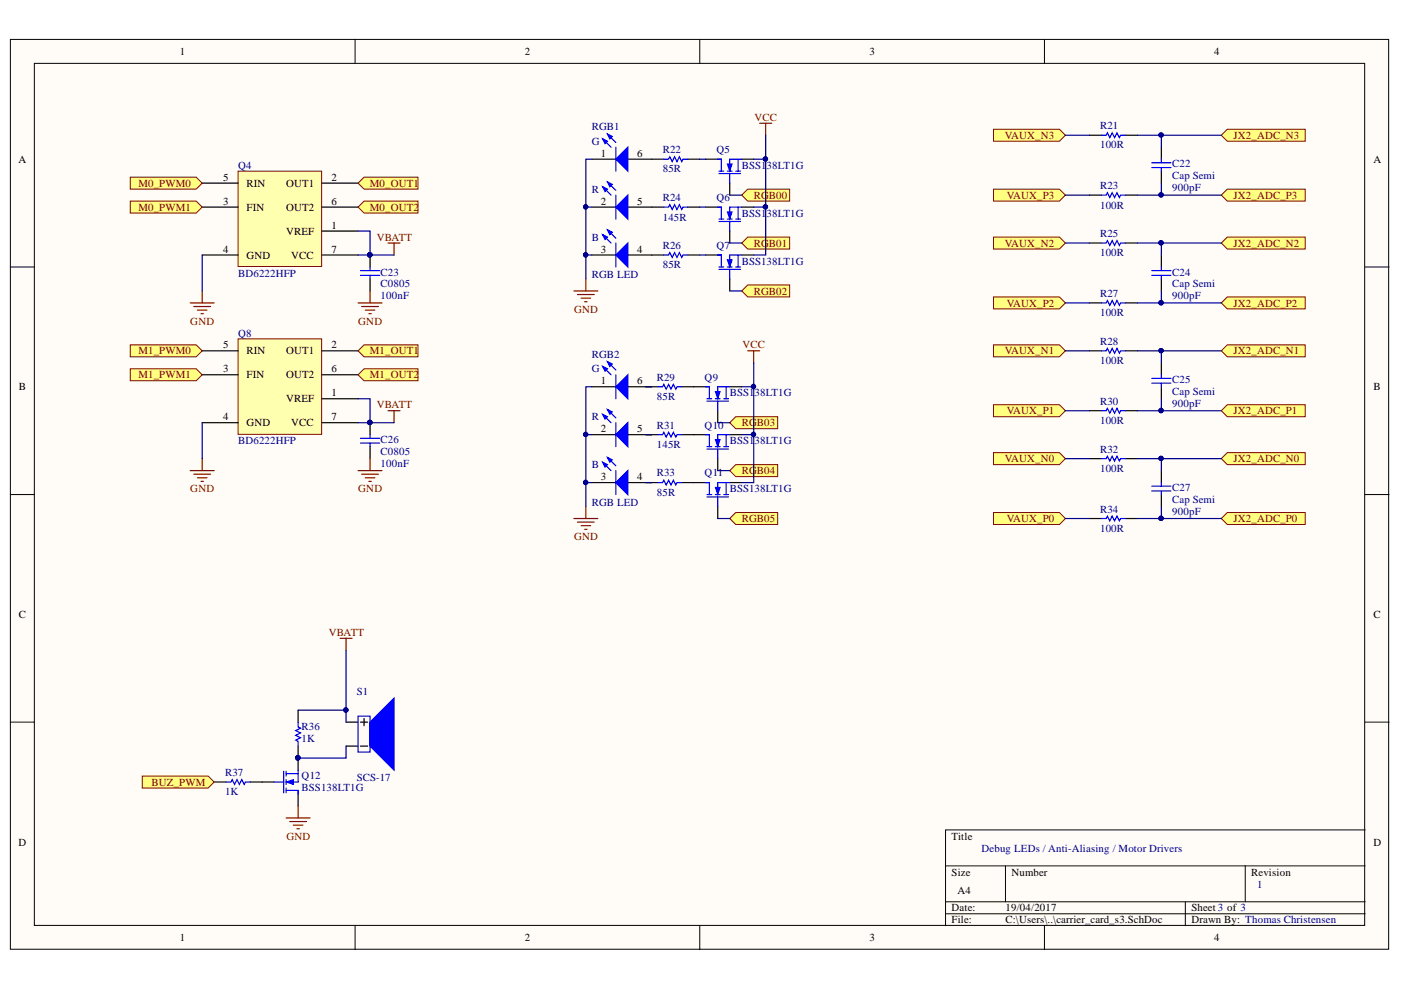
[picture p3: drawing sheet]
<svg xmlns="http://www.w3.org/2000/svg" width="297mm" height="210mm" viewBox="0 0 297 210" stroke-linecap="round" stroke-linejoin="round" font-family="sans-serif">
<defs><g id="words">
<g font-size="2.3">
<text x="38.2" y="11.7">1</text>
<text x="111.2" y="11.7">2</text>
<text x="184.3" y="11.7">3</text>
<text x="257.4" y="11.7">4</text>
<text x="3.9" y="34.5">A</text>
<text x="127.4" y="33.2">1</text>
<text x="135.1" y="33.2">6</text>
<text x="291.2" y="34.5">A</text>
<text x="47.3" y="38.3">5</text>
<text x="52.3" y="39.6">RIN</text>
<text x="60.7" y="39.6">OUT1</text>
<text x="70.3" y="38.3">2</text>
<text x="47.3" y="43.5">3</text>
<text x="52.3" y="44.7">FIN</text>
<text x="60.7" y="44.7">OUT2</text>
<text x="70.3" y="43.5">6</text>
<text x="127.4" y="43.5">2</text>
<text x="135.1" y="43.5">5</text>
<text x="47.3" y="53.6">4</text>
<text x="60.7" y="49.8">VREF</text>
<text x="70.3" y="48.5">1</text>
<text x="70.3" y="53.6">7</text>
<text x="127.4" y="53.6">3</text>
<text x="135.1" y="53.6">4</text>
<text x="52.3" y="54.9">GND</text>
<text x="61.8" y="54.9">VCC</text>
<text x="47.3" y="73.9">5</text>
<text x="52.3" y="75.2">RIN</text>
<text x="60.7" y="75.2">OUT1</text>
<text x="70.3" y="73.9">2</text>
<text x="4" y="82.8">B</text>
<text x="47.3" y="79">3</text>
<text x="52.3" y="80.2">FIN</text>
<text x="60.7" y="80.2">OUT2</text>
<text x="70.3" y="79">6</text>
<text x="127.4" y="81.5">1</text>
<text x="135.1" y="81.5">6</text>
<text x="291.2" y="82.8">B</text>
<text x="47.3" y="89.1">4</text>
<text x="60.7" y="85.3">VREF</text>
<text x="70.3" y="84">1</text>
<text x="70.3" y="89.1">7</text>
<text x="52.3" y="90.4">GND</text>
<text x="61.8" y="90.4">VCC</text>
<text x="127.4" y="91.6">2</text>
<text x="135.1" y="91.6">5</text>
<text x="127.4" y="101.8">3</text>
<text x="135.1" y="101.8">4</text>
<text x="4" y="131">C</text>
<text x="291.2" y="131">C</text>
<text x="3.9" y="179.3">D</text>
<text x="201.8" y="178">Title</text>
<text x="291.2" y="179.3">D</text>
<text x="201.8" y="185.6">Size</text>
<text x="214.5" y="185.6">Number</text>
<text x="265.3" y="185.6">Revision</text>
<text x="203" y="189.4">A4</text>
<text x="201.8" y="193.2">Date:</text>
<text x="201.8" y="195.8">File:</text>
<text x="213.2" y="193.2">19/04/2017</text>
<text x="213.2" y="195.8">C:\Users\..\carrier_card_s3.SchDoc</text>
<text x="252.6" y="193.2">Sheet 3 of 3</text>
<text x="252.6" y="195.8">Drawn By: Thomas Christensen</text>
<text x="38.2" y="199.6">1</text>
<text x="111.2" y="199.6">2</text>
<text x="184.3" y="199.6">3</text>
<text x="257.4" y="199.6">4</text>
</g>
<g font-size="2.3" fill="#000080">
<text x="125.5" y="27.6">RGB1</text>
<text x="233.2" y="27.4">R21</text>
<text x="50.5" y="35.8">Q4</text>
<text x="125.5" y="30.7">G</text>
<text x="140.5" y="32.5">R22</text>
<text x="151.9" y="32.5">Q5</text>
<text x="157.3" y="35.8">BSS1</text>
<text x="162.5" y="35.8">38LT1G</text>
<text x="233.2" y="31.5">100R</text>
<text x="248.6" y="35.5">C22</text>
<text x="125.5" y="40.8">R</text>
<text x="140.5" y="36.5">85R</text>
<text x="233.2" y="40.1">R23</text>
<text x="248.6" y="40.6">900pF</text>
<text x="248.6" y="38">Cap Semi</text>
<text x="140.5" y="42.6">R24</text>
<text x="140.5" y="46.8">145R</text>
<text x="151.9" y="42.6">Q6</text>
<text x="157.3" y="46">BSS1</text>
<text x="162.5" y="46">38LT1G</text>
<text x="233.2" y="44.2">100R</text>
<text x="125.5" y="51.1">B</text>
<text x="140.5" y="52.8">R26</text>
<text x="151.9" y="52.8">Q7</text>
<text x="233.2" y="50.3">R25</text>
<text x="50.5" y="58.7">BD6222HFP</text>
<text x="80.7" y="58.4">C23</text>
<text x="125.5" y="58.9">RGB LED</text>
<text x="140.5" y="56.9">85R</text>
<text x="157.3" y="56.1">BSS138LT1G</text>
<text x="233.2" y="54.4">100R</text>
<text x="248.6" y="58.4">C24</text>
<text x="80.7" y="63.5">100nF</text>
<text x="80.7" y="61">C0805</text>
<text x="233.2" y="63">R27</text>
<text x="248.6" y="63.5">900pF</text>
<text x="248.6" y="61">Cap Semi</text>
<text x="50.5" y="71.4">Q8</text>
<text x="233.2" y="67">100R</text>
<text x="125.5" y="75.9">RGB2</text>
<text x="233.2" y="73.1">R28</text>
<text x="233.2" y="77.2">100R</text>
<text x="125.5" y="79">G</text>
<text x="139.2" y="80.7">R29</text>
<text x="149.4" y="80.7">Q9</text>
<text x="248.6" y="81.2">C25</text>
<text x="248.6" y="83.8">Cap Semi</text>
<text x="125.5" y="89.1">R</text>
<text x="139.2" y="84.8">85R</text>
<text x="154.7" y="84">BSS1</text>
<text x="160" y="84">38LT1G</text>
<text x="233.2" y="85.8">R30</text>
<text x="233.2" y="89.9">100R</text>
<text x="248.6" y="86.3">900pF</text>
<text x="50.5" y="94.2">BD6222HFP</text>
<text x="80.7" y="93.9">C26</text>
<text x="139.2" y="90.9">R31</text>
<text x="139.2" y="94.9">145R</text>
<text x="149.4" y="90.9">Q10</text>
<text x="154.7" y="94.2">BSS1</text>
<text x="160" y="94.2">38LT1G</text>
<text x="233.2" y="96">R32</text>
<text x="80.7" y="99">100nF</text>
<text x="80.7" y="96.5">C0805</text>
<text x="125.5" y="99.2">B</text>
<text x="139.2" y="101">R33</text>
<text x="149.4" y="101">Q11</text>
<text x="233.2" y="100">100R</text>
<text x="125.5" y="107.2">RGB LED</text>
<text x="139.2" y="105.2">85R</text>
<text x="154.7" y="104.4">BSS138LT1G</text>
<text x="248.6" y="104.2">C27</text>
<text x="248.6" y="106.7">Cap Semi</text>
<text x="233.2" y="108.7">R34</text>
<text x="233.2" y="112.8">100R</text>
<text x="248.6" y="109.2">900pF</text>
<text x="75.6" y="147.3">S1</text>
<text x="64" y="154.9">R36</text>
<text x="64" y="157.4">1K</text>
<text x="47.7" y="164.6">R37</text>
<text x="64" y="165.1">Q12</text>
<text x="64" y="167.6">BSS138LT1G</text>
<text x="75.6" y="165.6">SCS-17</text>
<text x="47.7" y="168.6">1K</text>
<text x="208.1" y="180.6">Debug LEDs / Anti-Aliasing / Motor Drivers</text>
<text x="266.6" y="188.2">1</text>
</g>
<g font-size="2.3" fill="#800000">
<text x="160" y="25.6">VCC</text>
<text x="213" y="29.4">VAUX_N3</text>
<text x="261.5" y="29.4">JX2_ADC_N3</text>
<text x="29.4" y="39.6">M0_PWM0</text>
<text x="78.4" y="39.6">M0_OUT1</text>
<text x="29.4" y="44.7">M0_PWM1</text>
<text x="78.4" y="44.7">M0_OUT2</text>
<text x="159.8" y="42.1">RG</text>
<text x="163" y="42.1">B00</text>
<text x="213.4" y="42.1">VAUX_P3</text>
<text x="261.5" y="42.1">JX2_ADC_P3</text>
<text x="79.9" y="51.1">VBATT</text>
<text x="159.8" y="52.3">RG</text>
<text x="163" y="52.3">B01</text>
<text x="213" y="52.3">VAUX_N2</text>
<text x="261.5" y="52.3">JX2_ADC_N2</text>
<text x="159.8" y="62.5">RGB02</text>
<text x="213.4" y="65">VAUX_P2</text>
<text x="261.5" y="65">JX2_ADC_P2</text>
<text x="40.4" y="68.8">GND</text>
<text x="76" y="68.8">GND</text>
<text x="121.7" y="66.3">GND</text>
<text x="29.4" y="75.2">M1_PWM0</text>
<text x="78.4" y="75.2">M1_OUT1</text>
<text x="157.4" y="73.9">VCC</text>
<text x="213" y="75.2">VAUX_N1</text>
<text x="261.5" y="75.2">JX2_ADC_N1</text>
<text x="29.4" y="80.2">M1_PWM1</text>
<text x="78.4" y="80.2">M1_OUT2</text>
<text x="79.9" y="86.6">VBATT</text>
<text x="213.4" y="87.8">VAUX_P1</text>
<text x="261.5" y="87.8">JX2_ADC_P1</text>
<text x="157.3" y="90.4">RG</text>
<text x="160.5" y="90.4">B03</text>
<text x="157.3" y="100.5">RG</text>
<text x="160.5" y="100.5">B04</text>
<text x="213" y="98">VAUX_N0</text>
<text x="261.5" y="98">JX2_ADC_N0</text>
<text x="40.4" y="104.4">GND</text>
<text x="76" y="104.4">GND</text>
<text x="157.3" y="110.7">RGB05</text>
<text x="213.4" y="110.7">VAUX_P0</text>
<text x="261.5" y="110.7">JX2_ADC_P0</text>
<text x="121.7" y="114.5">GND</text>
<text x="69.7" y="134.8">VBATT</text>
<text x="32.1" y="166.6">BUZ_PWM</text>
<text x="60.7" y="178">GND</text>
</g>
</g></defs>
<g fill="#fffcf8" stroke="#000" stroke-width=".21">
<path d="M2.2 8.4h292.2v192.9h-292.2z"/>
<path d="M7.3 13.4h282v182.8h-282z"/>
</g>
<g fill="none" stroke="#000" stroke-width=".21">
<path d="M75.3 8.4v5M148.4 8.4v5M221.4 8.4v5M2.2 56.6h5.1M289.4 56.6h5.1M2.2 104.9h5.1M289.4 104.9h5.1M2.2 153.1h5.1M289.4 153.1h5.1M289.4 176h-88.9v20.3M75.3 196.3v5.1M148.4 196.3v5.1"/>
<path d="M200.5 183.6h88.9M200.5 191.2h88.9M200.5 193.7h88.9M213.2 183.6v7.6M221.4 196.3v5.1M251.3 191.2v5.1M264 183.6v7.6"/>
</g>
<path d="M50.5 36.3h17.7v20.2h-17.7z" fill="#ffffb0" stroke="#800000" stroke-width=".21"/>
<path d="M42.9 38.8h7.6M68.3 38.8h7.6M42.9 43.9h7.6M42.9 54.1h7.6M68.3 49h7.6M68.3 43.9h7.6M68.3 54.1h7.6M78.5 54.1v2.5M78.5 59.1v2.6" fill="none" stroke="#000" stroke-width=".25"/>
<circle cx="78.4" cy="54" r=".47" fill="#000080" stroke="#000080" stroke-width=".21"/>
<path d="M76.4 57.4h4.1M76.4 58.4h4.1M78.5 56.6v.8M78.5 58.4v.7" fill="none" stroke="#00f" stroke-width=".25"/>
<path d="M82.3 51.5h2.5M83.5 51.5v2.6M40.3 64.2h5.1M41.1 65h3.6M41.9 65.8h2M42.6 66.5h.5M42.9 61.7v2.5M75.9 64.2h5.1M76.7 65h3.5M77.4 65.8h2.1M78.2 66.5h.5M78.5 61.7v2.5" fill="none" stroke="#800000" stroke-width=".25"/>
<g fill="#ffff80" stroke="#800000" stroke-width=".21">
<path d="M27.6 42.6h14l1.3 1.3-1.3 1.3h-14z" fill-rule="evenodd"/>
<path d="M27.6 37.6h14l1.3 1.2-1.3 1.3h-14z" fill-rule="evenodd"/>
<path d="M75.9 38.8l1.3-1.2h11.4v2.5h-11.4z" fill-rule="evenodd"/>
<path d="M75.9 43.9l1.3-1.3h11.4v2.6h-11.4z" fill-rule="evenodd"/>
</g>
<path d="M50.5 71.8h17.7v20.3h-17.7z" fill="#ffffb0" stroke="#800000" stroke-width=".21"/>
<path d="M42.9 74.4h7.6M42.9 79.5h7.6M68.3 74.4h7.6M68.3 79.5h7.6M42.9 89.6h7.6M68.3 84.5h7.6M68.3 89.6h7.6M78.5 89.6v2.6M78.5 94.7v2.5" fill="none" stroke="#000" stroke-width=".25"/>
<circle cx="78.4" cy="89.6" r=".46" fill="#000080" stroke="#000080" stroke-width=".21"/>
<path d="M76.4 92.9h4.1M76.4 93.9h4.1M78.5 92.2v.7M78.5 93.9v.8" fill="none" stroke="#00f" stroke-width=".25"/>
<path d="M40.3 99.8h5.1M42.9 97.2v2.6M75.9 99.8h5.1M78.5 97.2v2.6M82.3 87.1h2.5M83.5 87.1v2.5M41.1 100.5h3.6M41.9 101.3h2M42.6 102.1h.5M76.7 100.5h3.5M77.4 101.3h2.1M78.2 102.1h.5" fill="none" stroke="#800000" stroke-width=".25"/>
<g fill="#ffff80" stroke="#800000" stroke-width=".21">
<path d="M27.6 78.2h14l1.3 1.3-1.3 1.2h-14z" fill-rule="evenodd"/>
<path d="M27.6 73.1h14l1.3 1.3-1.3 1.3h-14z" fill-rule="evenodd"/>
<path d="M75.9 74.4l1.3-1.3h11.4v2.6h-11.4z" fill-rule="evenodd"/>
<path d="M75.9 79.5l1.3-1.3h11.4v2.5h-11.4z" fill-rule="evenodd"/>
<path d="M258.9 109.9l1.3-1.2h16.5v2.5h-16.5z" fill-rule="evenodd"/>
<path d="M258.9 97.2l1.3-1.2h16.5v2.5h-16.5z" fill-rule="evenodd"/>
<path d="M258.9 87.1l1.3-1.3h16.5v2.6h-16.5z" fill-rule="evenodd"/>
<path d="M258.9 74.4l1.3-1.3h16.5v2.6h-16.5z" fill-rule="evenodd"/>
<path d="M258.9 64.2l1.3-1.2h16.5v2.5h-16.5z" fill-rule="evenodd"/>
<path d="M258.9 51.5l1.3-1.2h16.5v2.5h-16.5z" fill-rule="evenodd"/>
<path d="M258.9 41.4l1.3-1.3h16.5v2.5h-16.5z" fill-rule="evenodd"/>
<path d="M258.9 28.7l1.3-1.3h16.5v2.5h-16.5z" fill-rule="evenodd"/>
<path d="M210.6 108.7h14l1.3 1.2-1.3 1.3h-14z" fill-rule="evenodd"/>
<path d="M210.6 96h14l1.3 1.2-1.3 1.3h-14z" fill-rule="evenodd"/>
<path d="M210.6 85.8h14l1.3 1.3-1.3 1.3h-14z" fill-rule="evenodd"/>
<path d="M210.6 73.1h14l1.3 1.3-1.3 1.3h-14z" fill-rule="evenodd"/>
<path d="M210.6 63h14l1.3 1.2-1.3 1.3h-14z" fill-rule="evenodd"/>
<path d="M210.6 50.3h14l1.3 1.2-1.3 1.3h-14z" fill-rule="evenodd"/>
<path d="M210.6 40.1h14l1.3 1.3-1.3 1.2h-14z" fill-rule="evenodd"/>
<path d="M210.6 27.4h14l1.3 1.3-1.3 1.2h-14z" fill-rule="evenodd"/>
</g>
<path d="M125.5 33.8h5.1M133.1 33.8h5.1" fill="none" stroke="#000" stroke-width=".25"/>
<path d="M130.6 33.8l2.5-2.6v5.1z" fill="#00f"/>
<path d="M127.8 29.4l1.8 1.8M128.8 28.4l1.8 1.8M130.6 33.8l2.5-2.6v5.1zM130.6 31.2v5.1" fill="none" stroke="#00f" stroke-width=".25"/>
<path d="M128.8 28.4l1 .5-.5 .5z" fill="#00f"/>
<path d="M128.8 28.4l1 .5-.5 .5z" fill="none" stroke="#00f" stroke-width=".25"/>
<path d="M127.8 29.4l1 .5-.5 .6z" fill="#00f"/>
<path d="M127.8 29.4l1 .5-.5 .6z" fill="none" stroke="#00f" stroke-width=".25"/>
<path d="M125.5 43.9h5.1M133.1 43.9h5.1" fill="none" stroke="#000" stroke-width=".25"/>
<path d="M130.6 43.9l2.5-2.5v5z" fill="#00f"/>
<path d="M127.8 39.6l1.8 1.8M128.8 38.6l1.8 1.8M130.6 43.9l2.5-2.5v5zM130.6 41.4v5" fill="none" stroke="#00f" stroke-width=".25"/>
<path d="M128.8 38.6l1 .5-.5 .5z" fill="#00f"/>
<path d="M128.8 38.6l1 .5-.5 .5z" fill="none" stroke="#00f" stroke-width=".25"/>
<path d="M127.8 39.6l1 .5-.5 .5z" fill="#00f"/>
<path d="M127.8 39.6l1 .5-.5 .5z" fill="none" stroke="#00f" stroke-width=".25"/>
<path d="M125.5 54.1h5.1M133.1 54.1h5.1" fill="none" stroke="#000" stroke-width=".25"/>
<path d="M130.6 54.1l2.5-2.6v5.1z" fill="#00f"/>
<path d="M127.8 49.8l1.8 1.7M128.8 48.7l1.8 1.8M130.6 54.1l2.5-2.6v5.1zM130.6 51.5v5.1" fill="none" stroke="#00f" stroke-width=".25"/>
<path d="M128.8 48.7l1 .5-.5 .6z" fill="#00f"/>
<path d="M128.8 48.7l1 .5-.5 .6z" fill="none" stroke="#00f" stroke-width=".25"/>
<path d="M127.8 49.8l1 .5-.5 .5z" fill="#00f"/>
<path d="M127.8 49.8l1 .5-.5 .5z" fill="none" stroke="#00f" stroke-width=".25"/>
<path d="M124.2 59.1v2.6M121.7 61.7h5.1M122.4 62.4h3.6M123.2 63.2h2M124 64h.5" fill="none" stroke="#800000" stroke-width=".25"/>
<g fill="#ffff80" stroke="#800000" stroke-width=".21">
<path d="M157.3 41.4l1.2-1.3h8.9v2.5h-8.9z" fill-rule="evenodd"/>
<path d="M157.3 51.5l1.2-1.2h8.9v2.5h-8.9z" fill-rule="evenodd"/>
<path d="M157.3 61.7l1.2-1.3h8.9v2.6h-8.9z" fill-rule="evenodd"/>
</g>
<path d="M161.1 26.1h2.5M162.3 26.1v2.6" fill="none" stroke="#800000" stroke-width=".25"/>
<g fill="#ffff80" stroke="#800000" stroke-width=".21">
<path d="M154.7 89.6l1.3-1.2h8.9v2.5h-8.9z" fill-rule="evenodd"/>
<path d="M154.7 99.8l1.3-1.3h8.9v2.6h-8.9z" fill-rule="evenodd"/>
<path d="M154.7 109.9l1.3-1.2h8.9v2.5h-8.9z" fill-rule="evenodd"/>
</g>
<path d="M125.5 82h5.1M133.1 82h5.1" fill="none" stroke="#000" stroke-width=".25"/>
<path d="M130.6 82l2.5-2.5v5z" fill="#00f"/>
<path d="M127.8 77.7l1.8 1.8M128.8 76.7l1.8 1.7M130.6 79.5v5M130.6 82l2.5-2.5v5z" fill="none" stroke="#00f" stroke-width=".25"/>
<path d="M128.8 76.7l1 .5-.5 .5z" fill="#00f"/>
<path d="M128.8 76.7l1 .5-.5 .5z" fill="none" stroke="#00f" stroke-width=".25"/>
<path d="M127.8 77.7l1 .5-.5 .5z" fill="#00f"/>
<path d="M127.8 77.7l1 .5-.5 .5z" fill="none" stroke="#00f" stroke-width=".25"/>
<path d="M125.5 92.2h5.1M133.1 92.2h5.1" fill="none" stroke="#000" stroke-width=".25"/>
<path d="M130.6 92.2l2.5-2.6v5.1z" fill="#00f"/>
<path d="M127.8 87.8l1.8 1.8M128.8 86.8l1.8 1.8M130.6 92.2l2.5-2.6v5.1zM130.6 89.6v5.1" fill="none" stroke="#00f" stroke-width=".25"/>
<path d="M128.8 86.8l1 .5-.5 .5z" fill="#00f"/>
<path d="M128.8 86.8l1 .5-.5 .5z" fill="none" stroke="#00f" stroke-width=".25"/>
<path d="M127.8 87.8l1 .6-.5 .5z" fill="#00f"/>
<path d="M127.8 87.8l1 .6-.5 .5z" fill="none" stroke="#00f" stroke-width=".25"/>
<path d="M125.5 102.3h5.1M133.1 102.3h5.1" fill="none" stroke="#000" stroke-width=".25"/>
<path d="M130.6 102.3l2.5-2.5v5.1z" fill="#00f"/>
<path d="M127.8 98l1.8 1.8M128.8 97l1.8 1.8M130.6 99.8v5.1M130.6 102.3l2.5-2.5v5.1z" fill="none" stroke="#00f" stroke-width=".25"/>
<path d="M128.8 97l1 .5-.5 .5z" fill="#00f"/>
<path d="M128.8 97l1 .5-.5 .5z" fill="none" stroke="#00f" stroke-width=".25"/>
<path d="M127.8 98l1 .5-.5 .5z" fill="#00f"/>
<path d="M127.8 98l1 .5-.5 .5zM58.1 165.8h2.1M60.2 163.5v4.6M60.7 167.6h2.5M60.7 164h2.5M60.7 163.5v1M60.7 165.3v1M60.7 167.1v1M63.2 163.3v2.5h-2.5" fill="none" stroke="#00f" stroke-width=".25"/>
<path d="M158.5 74.4h2.6M159.8 74.4v2.5M121.7 109.9h5.1M122.4 110.7h3.6M123.2 111.5h2M124 112.2h.5M124.2 107.4v2.5" fill="none" stroke="#800000" stroke-width=".25"/>
<path d="M55.6 165.8h2.5M63.2 160.7v2.6M63.2 168.3v2.6" fill="none" stroke="#000" stroke-width=".25"/>
<circle cx="63.2" cy="160.7" r=".46" fill="#000080" stroke="#000080" stroke-width=".21"/>
<path d="M60.7 165.8l1.5-.5v1z" fill="#00f"/>
<path d="M60.7 165.8l1.5-.5v1z" fill="none" stroke="#00f" stroke-width=".21"/>
<path d="M78.5 153.1v5.1M63.2 167.6v.7" fill="none" stroke="#00f" stroke-width=".25"/>
<circle cx="63.2" cy="160.7" r=".46" fill="#000080" stroke="#000080" stroke-width=".21"/>
<path d="M76.4 153.1h1.5M76.4 158.2h1.5M77.2 152.3v1.6" fill="none" stroke="#000" stroke-width=".25"/>
<path d="M78.5 153.1l5-5.1v15.3l-5-5.1z" fill-rule="evenodd" fill="#00f"/>
<path d="M63.2 153.1v1l.5 .3-1 .5 1 .5-1 .5 1 .5-1 .5 .5 .3v1M78.5 153.1l5-5.1v15.3l-5-5.1zM78.5 153.1v-1.3h-2.6v7.7h2.6v-1.3M48 165.8h1l.2-.5 .5 1 .5-1 .6 1 .5-1 .5 1 .2-.5h1" fill="none" stroke="#00f" stroke-width=".25"/>
<path d="M63.2 150.6v2.5M63.2 158.2v2.5M73.4 153.1h2.5M73.4 158.2h2.5M45.4 165.8h2.6M53 165.8h2.6" fill="none" stroke="#000" stroke-width=".25"/>
<circle cx="63.2" cy="160.7" r=".46" fill="#000080" stroke="#000080" stroke-width=".21"/>
<path d="M72.1 135.3h2.5M73.4 135.3v2.6M60.7 173.4h5M61.4 174.2h3.6M62.2 175h2M63 175.7h.5M63.2 170.9v2.5" fill="none" stroke="#800000" stroke-width=".25"/>
<path d="M30.2 164.5h13.9l1.3 1.3-1.3 1.3h-13.9z" fill-rule="evenodd" fill="#ffff80" stroke="#800000" stroke-width=".21"/>
<g fill="none" stroke="#000" stroke-width=".25">
<path d="M149.6 33.8h2.6M154.7 38.8v2.6M157.3 33.8h2.5M231 28.7h2.5M238.6 28.7h2.5M246.2 31.2v2.6M246.2 36.3v2.5M231 41.4h2.5M231 51.5h2.5M238.6 41.4h2.5M238.6 51.5h2.5M246.2 54.1v2.5"/>
<path d="M246.2 59.1v2.6M231 64.2h2.5M231 74.4h2.5M238.6 64.2h2.5M238.6 74.4h2.5M246.2 76.9v2.6M231 87.1h2.5M231 97.2h2.5M238.6 87.1h2.5M238.6 97.2h2.5M246.2 82v2.5M246.2 99.8v2.5"/>
<path d="M231 109.9h2.5M238.6 109.9h2.5M246.2 104.9v2.5"/>
</g>
<g fill="none" stroke="#00f" stroke-width=".25">
<path d="M152.4 36.8h4.6M152.4 36.3h1M152.9 33.8v2.5M154.2 36.3h1M154.7 36.8v2M156 36.3h1M156.5 33.8v2.5M157.3 33.8h-2.6v2.5M233.5 28.7h1l.3-.5 .5 1 .5-1 .5 1 .5-1 .5 1 .3-.5h1M244.2 34.5h4.1M244.2 35.5h4.1M246.2 33.8v.7"/>
<path d="M246.2 35.5v.8M233.5 41.4h1l.3-.5 .5 1 .5-1 .5 1 .5-1 .5 1 .3-.5h1M233.5 51.5h1l.3-.5 .5 1 .5-1 .5 1 .5-1 .5 1 .3-.5h1M244.2 57.4h4.1M244.2 58.4h4.1M246.2 56.6v.8M246.2 58.4v.7M233.5 64.2h1l.3-.5 .5 1 .5-1 .5 1 .5-1 .5 1 .3-.5h1M233.5 74.4h1l.3-.5 .5 1 .5-1 .5 1 .5-1 .5 1 .3-.5h1M246.2 79.5v.7M233.5 87.1h1l.3-.5 .5 1 .5-1 .5 1 .5-1 .5 1 .3-.5h1M233.5 97.2h1l.3-.5 .5 1 .5-1 .5 1 .5-1 .5 1 .3-.5h1"/>
<path d="M244.2 80.2h4.1M244.2 81.2h4.1M246.2 81.2v.8M233.5 109.9h1l.3-.5 .5 1 .5-1 .5 1 .5-1 .5 1 .3-.5h1M244.2 103.1h4.1M244.2 104.1h4.1M246.2 102.3v.8M246.2 104.1v.8"/>
</g>
<path d="M154.2 34.8h1l-.5 1.5z" fill="#00f"/>
<path d="M154.2 34.8h1l-.5 1.5z" fill="none" stroke="#00f" stroke-width=".21"/>
<path d="M152.2 33.8h.7M152.4 47h4.6M152.4 46.4h1M152.9 43.9v2.5M154.2 46.4h1M154.7 47v2M156 46.4h1M156.5 43.9v2.5M157.3 43.9h-2.6v2.5" fill="none" stroke="#00f" stroke-width=".25"/>
<path d="M149.6 43.9h2.6M154.7 49v2.5M157.3 43.9h2.5" fill="none" stroke="#000" stroke-width=".25"/>
<path d="M154.2 44.9h1l-.5 1.5z" fill="#00f"/>
<path d="M154.2 44.9h1l-.5 1.5z" fill="none" stroke="#00f" stroke-width=".21"/>
<path d="M152.2 43.9h.7M152.4 57.1h4.6M152.4 56.6h1M152.9 54.1v2.5M154.2 56.6h1M154.7 57.1v2M156 56.6h1M156.5 54.1v2.5M157.3 54.1h-2.6v2.5" fill="none" stroke="#00f" stroke-width=".25"/>
<path d="M149.6 54.1h2.6M154.7 59.1v2.6M157.3 54.1h2.5" fill="none" stroke="#000" stroke-width=".25"/>
<path d="M154.2 55.1h1l-.5 1.5z" fill="#00f"/>
<path d="M154.2 55.1h1l-.5 1.5z" fill="none" stroke="#00f" stroke-width=".21"/>
<path d="M152.2 54.1h.7M149.9 85.1h4.6M149.9 84.5h1M150.4 82v2.5M151.7 84.5h1M152.2 85.1v2M153.4 84.5h1.1M154 82v2.5M154.7 82h-2.5v2.5" fill="none" stroke="#00f" stroke-width=".25"/>
<path d="M147.1 82h2.5M152.2 87.1v2.5M154.7 82h2.6" fill="none" stroke="#000" stroke-width=".25"/>
<path d="M151.7 83h1l-.5 1.5z" fill="#00f"/>
<path d="M151.7 83h1l-.5 1.5z" fill="none" stroke="#00f" stroke-width=".21"/>
<path d="M149.6 82h.8M149.9 95.2h4.6M149.9 94.7h1M150.4 92.2v2.5M151.7 94.7h1M152.2 95.2v2M153.4 94.7h1.1M154 92.2v2.5M154.7 92.2h-2.5v2.5" fill="none" stroke="#00f" stroke-width=".25"/>
<path d="M147.1 92.2h2.5M152.2 97.2v2.6M154.7 92.2h2.6" fill="none" stroke="#000" stroke-width=".25"/>
<path d="M151.7 93.2h1l-.5 1.5z" fill="#00f"/>
<path d="M151.7 93.2h1l-.5 1.5z" fill="none" stroke="#00f" stroke-width=".21"/>
<path d="M149.6 92.2h.8M149.9 105.4h4.6M149.9 104.9h1M150.4 102.3v2.6M151.7 104.9h1M152.2 105.4v2M153.4 104.9h1.1M154 102.3v2.6M154.7 102.3h-2.5v2.6" fill="none" stroke="#00f" stroke-width=".25"/>
<path d="M147.1 102.3h2.5M152.2 107.4v2.5M154.7 102.3h2.6" fill="none" stroke="#000" stroke-width=".25"/>
<path d="M151.7 103.3h1l-.5 1.6z" fill="#00f"/>
<path d="M151.7 103.3h1l-.5 1.6z" fill="none" stroke="#00f" stroke-width=".21"/>
<path d="M140.7 33.8h1.1l.2-.6 .5 1.1 .5-1.1 .5 1.1 .5-1.1 .5 1.1 .3-.5h1M140.7 43.9h1.1l.2-.5 .5 1 .5-1 .5 1 .5-1 .5 1 .3-.5h1M140.7 54.1h1.1l.2-.5 .5 1 .5-1 .5 1 .5-1 .5 1 .3-.5h1M139.5 82h1l.2-.5 .5 1 .6-1 .5 1 .5-1 .5 1 .2-.5h1M139.5 92.2h1l.2-.5 .5 1 .6-1 .5 1 .5-1 .5 1 .2-.5h1M139.5 102.3h1l.2-.5 .5 1 .6-1 .5 1 .5-1 .5 1 .2-.5h1M149.6 102.3h.8" fill="none" stroke="#00f" stroke-width=".25"/>
<path d="M138.2 33.8h2.5M145.8 33.8h2.6M138.2 43.9h2.5M138.2 54.1h2.5M145.8 43.9h2.6M145.8 54.1h2.6M136.9 82h2.6M136.9 92.2h2.6M144.5 82h2.6M144.5 92.2h2.6M136.9 102.3h2.6M144.5 102.3h2.6" fill="none" stroke="#000" stroke-width=".25"/>
<g fill="none" stroke="#000080" stroke-width=".25">
<path d="M125.5 33.8h-1.3v25.3M148.4 33.8h1.2M159.8 33.8h2.5M162.3 28.7v25.4h-2.5M225.9 28.7h5.1M241.1 28.7h5.1v2.5M246.2 38.8v2.6h-5.1M246.2 28.7h12.7M42.9 54.1v7.6M75.9 49h2.6v5.1h-2.6M78.5 54.1h5M124.2 54.1h1.3"/>
<path d="M124.2 43.9h1.3M148.4 54.1h1.2M148.4 43.9h1.2M154.7 41.4h2.6M154.7 51.5h2.6M159.8 43.9h2.5M225.9 41.4h5.1M225.9 51.5h5.1M241.1 51.5h5.1v2.6M246.2 41.4h12.7M246.2 51.5h12.7M154.7 61.7h2.6"/>
<path d="M159.8 76.9v25.4h-2.5M225.9 74.4h5.1M225.9 64.2h5.1M241.1 74.4h5.1v2.5M246.2 61.7v2.5h-5.1M246.2 74.4h12.7M246.2 64.2h12.7M42.9 89.6v7.6M75.9 84.5h2.6v5.1h-2.6M78.5 89.6h5M124.2 92.2h1.3M125.5 82h-1.3v25.4"/>
<path d="M136.9 92.2h1.3M136.9 82h1.3M152.2 89.6h2.5M152.2 99.8h2.5M157.3 92.2h2.5M157.3 82h2.5M225.9 87.1h5.1M225.9 97.2h5.1M241.1 97.2h5.1v2.6M246.2 84.5v2.6h-5.1M246.2 87.1h12.7M246.2 97.2h12.7"/>
<path d="M124.2 102.3h1.3M136.9 102.3h1.3M152.2 109.9h2.5M225.9 109.9h5.1M246.2 107.4v2.5h-5.1M246.2 109.9h12.7M73.4 137.9v15.2M63.2 150.6h10.2M73.4 158.2v2.5h-10.2"/>
</g>
<g fill="#000080" stroke="#000080" stroke-width=".21">
<circle cx="78.4" cy="54" r=".47"/>
<circle cx="78.4" cy="89.6" r=".46"/>
<circle cx="246.2" cy="28.6" r=".46"/>
<circle cx="246.2" cy="41.3" r=".46"/>
<circle cx="246.2" cy="74.3" r=".46"/>
<circle cx="246.2" cy="87" r=".47"/>
<circle cx="246.2" cy="97.2" r=".46"/>
<circle cx="246.2" cy="109.9" r=".47"/>
<circle cx="246.2" cy="51.5" r=".46"/>
<circle cx="246.2" cy="64.2" r=".47"/>
<circle cx="162.3" cy="43.9" r=".46"/>
<circle cx="162.3" cy="33.7" r=".46"/>
<circle cx="124.2" cy="43.9" r=".46"/>
<circle cx="124.2" cy="54" r=".46"/>
<circle cx="159.7" cy="92.1" r=".46"/>
<circle cx="159.7" cy="82" r=".46"/>
<circle cx="73.3" cy="150.5" r=".46"/>
<circle cx="63.2" cy="160.7" r=".46"/>
<circle cx="124.2" cy="92.1" r=".46"/>
<circle cx="124.2" cy="102.3" r=".46"/>
</g>
<use href="#words"/>
</svg>
